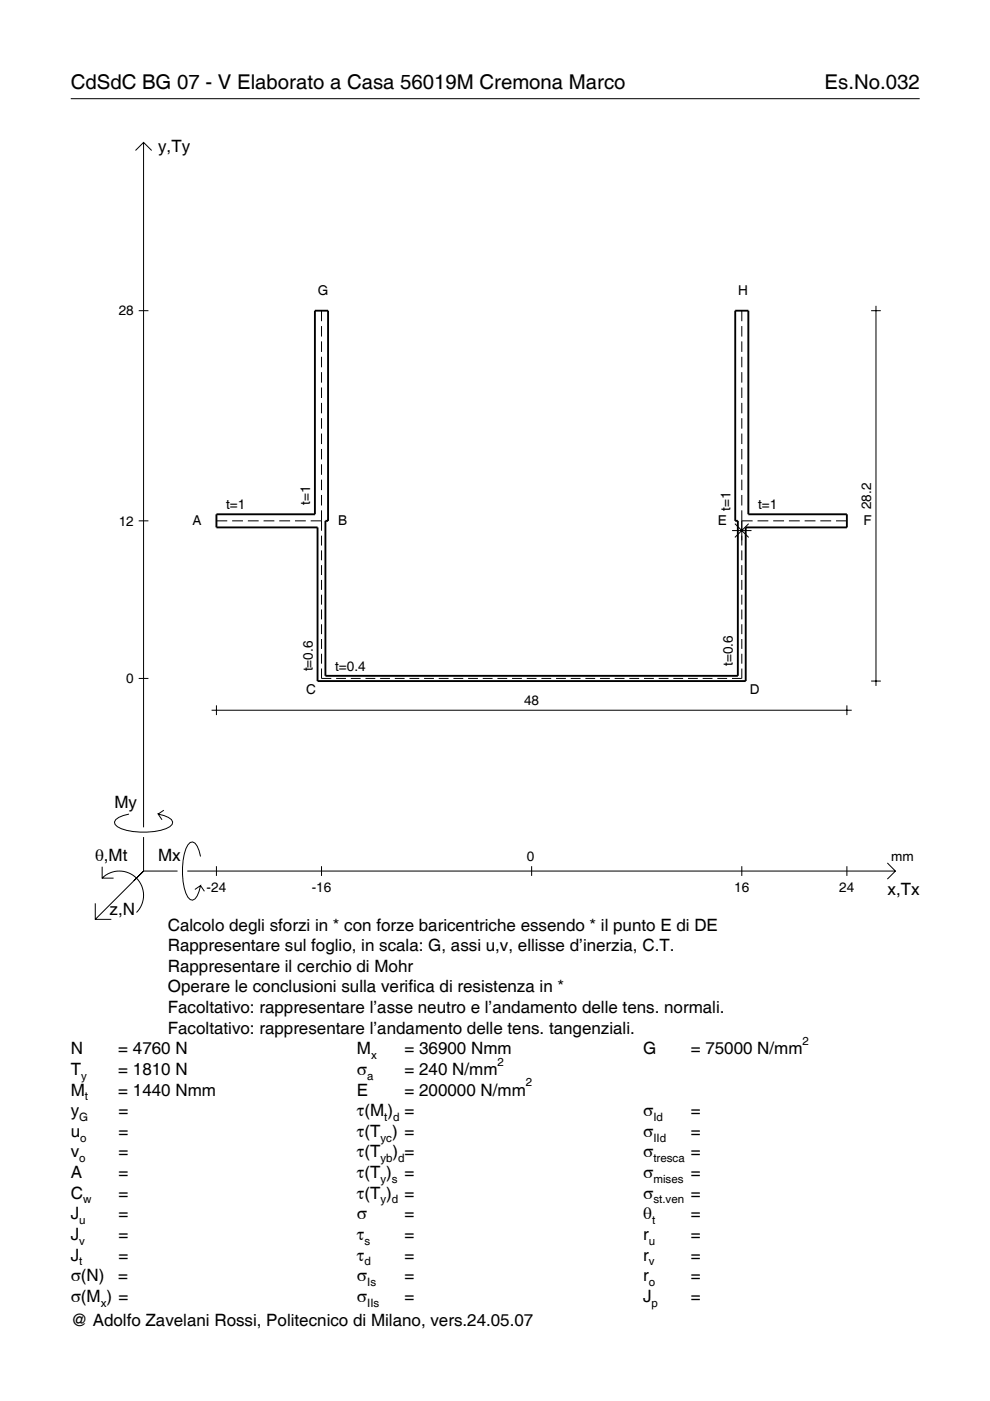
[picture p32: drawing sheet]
<svg xmlns="http://www.w3.org/2000/svg" width="210mm" height="297mm" viewBox="0 0 210 297" stroke-linecap="round" stroke-linejoin="round" font-family="sans-serif">
<defs><g id="words">
<g font-size="4.3">
<text x="15" y="18.9">CdSdC BG 07 - V Elaborato a Casa 56019M Cremona Marco</text>
<text x="174.8" y="18.9">Es.No.032</text>
</g>
<g font-size="3.6">
<text x="33.5" y="32.3">y,Ty</text>
<text x="24.3" y="171.3">My</text>
<text x="20.1" y="182.6">θ,Mt</text>
<text x="33.5" y="182.6">Mx</text>
<text x="188.2" y="189.8">x,Tx</text>
<text x="23.2" y="193.9">z,N</text>
<text x="35.6" y="197.3">Calcolo degli sforzi in * con forze baricentriche essendo * il punto E di DE</text>
<text x="35.6" y="201.7">Rappresentare sul foglio, in scala: G, assi u,v, ellisse d’inerzia, C.T.</text>
<text x="35.6" y="206">Rappresentare il cerchio di Mohr</text>
<text x="35.6" y="210.4">Operare le conclusioni sulla verifica di resistenza in *</text>
<text x="35.6" y="214.8">Facoltativo: rappresentare l’asse neutro e l’andamento delle tens. normali.</text>
<text x="35.6" y="219.2">Facoltativo: rappresentare l’andamento delle tens. tangenziali.</text>
<text x="15" y="223.5">N</text>
<text x="15" y="227.9">T</text>
<text x="25.1" y="223.5">= 4760 N</text>
<text x="25.1" y="227.9">= 1810 N</text>
<text x="75.7" y="227.9">σ</text>
<text x="75.7" y="223.5">M</text>
<text x="85.8" y="223.5">= 36900 Nmm</text>
<text x="85.8" y="227.9">= 240 N/mm</text>
<text x="136.4" y="223.5">G</text>
<text x="146.5" y="223.5">= 75000 N/mm</text>
<text x="15" y="232.3">M</text>
<text x="25.1" y="232.3">= 1440 Nmm</text>
<text x="75.7" y="232.3">E</text>
<text x="85.8" y="232.3">= 200000 N/mm</text>
<text x="15" y="236.7">y</text>
<text x="25.1" y="236.7">=</text>
<text x="75.7" y="236.7">τ(M ) =</text>
<text x="136.4" y="236.7">σ</text>
<text x="146.5" y="236.7">=</text>
<text x="15" y="241">u</text>
<text x="15" y="245.4">v</text>
<text x="25.1" y="241">=</text>
<text x="25.1" y="245.4">=</text>
<text x="75.7" y="241">τ(T ) =</text>
<text x="75.7" y="245.4">τ(T</text>
<text x="83.3" y="245.4">) =</text>
<text x="136.4" y="241">σ</text>
<text x="136.4" y="245.4">σ</text>
<text x="146.5" y="241">=</text>
<text x="146.5" y="245.4">=</text>
<text x="15" y="249.8">A</text>
<text x="25.1" y="249.8">=</text>
<text x="75.7" y="249.8">τ(T )</text>
<text x="85.8" y="249.8">=</text>
<text x="136.4" y="249.8">σ</text>
<text x="146.5" y="249.8">=</text>
<text x="15" y="254.2">C</text>
<text x="25.1" y="254.2">=</text>
<text x="75.7" y="254.2">τ(T )</text>
<text x="85.8" y="254.2">=</text>
<text x="136.4" y="254.2">σ</text>
<text x="146.5" y="254.2">=</text>
<text x="15" y="258.5">J</text>
<text x="15" y="262.9">J</text>
<text x="25.1" y="258.5">=</text>
<text x="25.1" y="262.9">=</text>
<text x="75.7" y="258.5">σ</text>
<text x="75.7" y="262.9">τ</text>
<text x="85.8" y="258.5">=</text>
<text x="85.8" y="262.9">=</text>
<text x="136.4" y="258.5">θ</text>
<text x="136.4" y="262.9">r</text>
<text x="146.5" y="258.5">=</text>
<text x="146.5" y="262.9">=</text>
<text x="15" y="267.3">J</text>
<text x="25.1" y="267.3">=</text>
<text x="75.7" y="267.3">τ</text>
<text x="85.8" y="267.3">=</text>
<text x="136.4" y="267.3">r</text>
<text x="146.5" y="267.3">=</text>
<text x="15" y="271.7">σ(N)</text>
<text x="25.1" y="271.7">=</text>
<text x="75.7" y="271.7">σ</text>
<text x="85.8" y="271.7">=</text>
<text x="136.4" y="271.7">r</text>
<text x="146.5" y="271.7">=</text>
<text x="15" y="276">σ(M ) =</text>
<text x="15" y="281.2">@ Adolfo Zavelani Rossi, Politecnico di Milano, vers.24.05.07</text>
<text x="75.7" y="276">σ</text>
<text x="85.8" y="276">=</text>
<text x="136.4" y="276">J</text>
<text x="146.5" y="276">=</text>
</g>
<g font-size="2.9">
<text x="67.4" y="62.5">G</text>
<text x="156.5" y="62.5">H</text>
<text x="25.2" y="66.9">28</text>
<text x="65.7" y="107" transform="rotate(-90 65.7 107)">t=1</text>
<text x="184.7" y="107.9" transform="rotate(-90 184.7 107.9)">28.2</text>
<text x="25.2" y="111.4">12</text>
<text x="40.8" y="111.3">A</text>
<text x="47.9" y="108">t=1</text>
<text x="71.7" y="111.3">B</text>
<text x="152.2" y="111.3">E</text>
<text x="154.9" y="108.4" transform="rotate(-90 154.9 108.4)">t=1</text>
<text x="160.7" y="108">t=1</text>
<text x="183.1" y="111.3">F</text>
<text x="66.3" y="142.3" transform="rotate(-90 66.3 142.3)">t=0.6</text>
<text x="71.1" y="142.3">t=0.4</text>
<text x="155.4" y="141.2" transform="rotate(-90 155.4 141.2)">t=0.6</text>
<text x="26.8" y="144.8">0</text>
<text x="64.9" y="147.2">C</text>
<text x="111.1" y="149.6">48</text>
<text x="159" y="147.2">D</text>
<text x="111.7" y="182.6">0</text>
<text x="189" y="182.6">mm</text>
<text x="43.8" y="189.1">-24</text>
<text x="66.1" y="189.1">-16</text>
<text x="155.7" y="189.1">16</text>
<text x="178" y="189.1">24</text>
</g>
<g font-size="2.4">
<text x="170.2" y="221.5">2</text>
<text x="78.7" y="224.5">x</text>
<text x="105.5" y="225.9">2</text>
<text x="17.2" y="228.9">y</text>
<text x="18" y="233.3">t</text>
<text x="77.9" y="228.9">a</text>
<text x="111.5" y="230.3">2</text>
<text x="16.8" y="237.7">G</text>
<text x="81.5" y="237.7">t d</text>
<text x="138.5" y="237.7">Id</text>
<text x="17" y="242">o</text>
<text x="80.7" y="242">yc</text>
<text x="138.5" y="242">IId</text>
<text x="16.8" y="246.4">o</text>
<text x="80.7" y="246.4">yb d</text>
<text x="80.7" y="250.8">y s</text>
<text x="138.5" y="246.4">tresca</text>
<text x="138.5" y="250.8">mises</text>
<text x="17.6" y="255.2">w</text>
<text x="80.7" y="255.2">y d</text>
<text x="138.5" y="255.2">st.ven</text>
<text x="16.8" y="259.5">u</text>
<text x="16.8" y="263.9">v</text>
<text x="77.3" y="263.9">s</text>
<text x="137.6" y="263.9">u</text>
<text x="138.2" y="259.5">t</text>
<text x="16.8" y="268.3">t</text>
<text x="77.3" y="268.3">d</text>
<text x="137.6" y="268.3">v</text>
<text x="77.9" y="272.7">Is</text>
<text x="137.6" y="272.7">o</text>
<text x="21.4" y="277">x</text>
<text x="77.9" y="277">IIs</text>
<text x="138.2" y="277">p</text>
</g>
</g></defs>
<g fill="none" stroke="#000" stroke-width=".21">
<path d="M15 20.9h180M28.7 31.9l1.7-1.7 1.8 1.7M30.4 30.2v145.2M29.4 65.9h2.1M68.2 65.9v2.2M68.2 69.1v2.3M68.2 72.4v2.2M68.2 75.6v2.3M68.2 78.9v2.2M157.3 65.9v2.2M157.3 69.1v2.3M157.3 72.4v2.2"/>
<path d="M157.3 75.6v2.3M157.3 78.9v2.2M184.7 65.9h2.1M185.7 64.8v80.6M68.2 82.2v2.2M68.2 85.4v2.2M68.2 88.7v2.2M68.2 91.9v2.3M68.2 95.2v2.2M68.2 98.4v2.3M157.3 82.2v2.2M157.3 85.4v2.2"/>
<path d="M157.3 88.7v2.2M157.3 91.9v2.3M157.3 95.2v2.2M157.3 98.4v2.3M29.4 110.4h2.1M45.9 110.4h2.3M49.2 110.4h2.3M52.5 110.4h2.3M55.9 110.4h2.3M59.2 110.4h2.3M62.5 110.4h2.3M65.9 110.4h2.3"/>
<path d="M68.2 101.7v2.2M68.2 104.9v2.3M68.2 108.2v4.3M68.2 113.6v2.1M68.2 116.7v2.1M68.2 119.8v2.1M155.2 112.5h4.1M155.8 111l2.9 2.9M157.3 110.4h2.3M157.3 101.7v2.2M157.3 104.9v2.3M157.3 108.2v7.5"/>
<path d="M157.3 116.7v2.1M157.3 119.8v2.1M158.7 111l-2.9 2.9M160.6 110.4h2.3M163.9 110.4h2.3M167.3 110.4h2.3M170.6 110.4h2.3M173.9 110.4h2.3M177.3 110.4h2.3M68.2 123v2.1M68.2 126.1v2.1M68.2 129.2v2.1"/>
<path d="M68.2 132.4v2.1M68.2 135.5v2.1M68.2 138.6v2.1M157.3 123v2.1M157.3 126.1v2.1M157.3 129.2v2.1M157.3 132.4v2.1M157.3 135.5v2.1M157.3 138.6v2.1M29.4 143.8h2.1M44.9 150.6h135.7M45.9 149.6v2"/>
<path d="M68.2 141.7v2.1h2M71.3 143.8h2M74.4 143.8h2.1M77.5 143.8h2.1M80.6 143.8h2.1M83.7 143.8h2.1M86.8 143.8h2.1M89.9 143.8h2.1M93 143.8h2.1M96.1 143.8h2.1M99.2 143.8h2.1M102.4 143.8h2"/>
<path d="M105.5 143.8h2M108.6 143.8h2M111.7 143.8h2.1M114.8 143.8h2.1M117.9 143.8h2.1M121 143.8h2.1M124.1 143.8h2.1M127.2 143.8h2.1M130.3 143.8h2.1M133.4 143.8h2.1M136.5 143.8h2.1M139.7 143.8h2"/>
<path d="M142.8 143.8h2M145.9 143.8h2M149 143.8h2.1M152.1 143.8h2.1M157.3 141.7v2.1h-2.1M179.6 149.6v2M184.7 144.4h2.1M27.3 172.6a3.6 3.6 0 0 0-3 1.7l.1 .5a5.7 5.7 0 0 0 3.8 1.5 13.3 13.3 0 0 0 7.8-1l.5-.5 .1-.5a3.6 3.6 0 0 0-3.1-1.7l.8 1.2M30.4 177.5v7.2M34.7 171.8l-1.2 .8M20.2 191.5v3.4h3.4M21.7 186.2a5.1 5.1 0 0 1 7.2 0 5.1 5.1 0 0 1 0 7.3"/>
<path d="M21.7 183.8v2.4h2.4M30.4 184.7l-10.2 10.2M30.4 184.7l-2 2M30.4 184.7h7.2M39.7 184.7h150.1M42.5 181.6a3.6 3.6 0 0 0-1.7-3.1l-.5 .1a5.7 5.7 0 0 0-1.5 3.8 13.3 13.3 0 0 0 1 7.8l.5 .5 .5 .2a3.6 3.6 0 0 0 1.7-3.1l-1.2 .8M42.5 187.8l.8 1.2M45.9 183.7v2M68.2 183.7v2M112.7 183.7v2M157.3 183.7v2M179.6 183.7v2"/>
<path d="M188.1 183l1.7 1.7-1.7 1.7"/>
</g>
<path d="M66.8 65.9h2.8v44.5h-.6v32.9h87.4v-32.9h-.5v-44.5h2.8v43.1h20.9v2.8h-21.5v32.6h-90.8v-32.6h-21.4v-2.8h20.9z" fill="none" stroke="#000" stroke-width=".4"/>
<use href="#words"/>
</svg>
